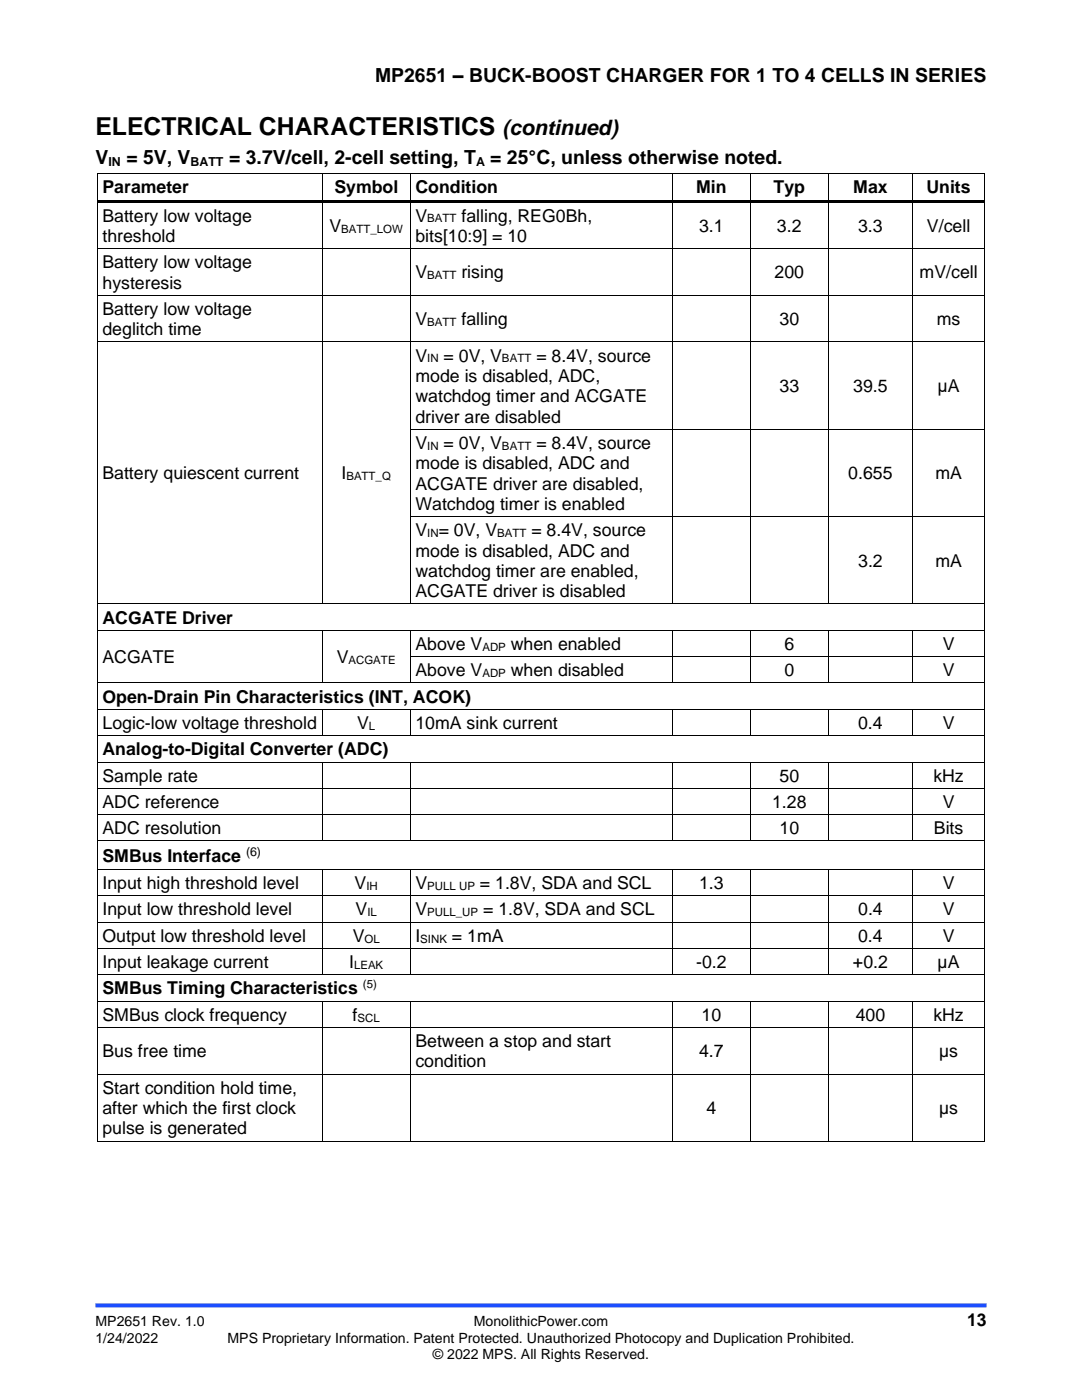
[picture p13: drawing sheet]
<svg xmlns="http://www.w3.org/2000/svg" width="216mm" height="279mm" viewBox="0 0 216 279" stroke-linecap="round" stroke-linejoin="round" font-family="sans-serif">
<defs><g id="words">
<text font-size="4.9" x="19" y="27">ELECTRICAL CHARACTERISTICS</text>
<text font-size="4.2" x="100.3" y="27">(continued)</text>
<g font-size="3.9">
<text x="74.8" y="16.3">MP2651 – BUCK-BOOST CHARGER FOR 1 TO 4 CELLS IN SERIES</text>
<text x="19" y="32.7">V</text>
<text x="25.2" y="32.7">= 5V, V</text>
<text x="45.7" y="32.7">= 3.7V/cell, 2-cell setting, T</text>
<text x="97.8" y="32.7">= 25°C, unless otherwise noted.</text>
</g>
<g font-size="3.5">
<text x="20.4" y="38.6">Parameter</text>
<text x="66.7" y="38.6">Symbol</text>
<text x="82.9" y="38.6">Condition</text>
<text x="138.9" y="38.6">Min</text>
<text x="154.4" y="38.6">Typ</text>
<text x="170.3" y="38.6">Max</text>
<text x="184.9" y="38.6">Units</text>
<text x="20.4" y="44.2">Battery low voltage</text>
<text x="65.7" y="46.3">V</text>
<text x="82.9" y="44.2">V</text>
<text x="92.1" y="44.2">falling, REG0Bh,</text>
<text x="139.5" y="46.3">3.1</text>
<text x="155" y="46.3">3.2</text>
<text x="171.2" y="46.3">3.3</text>
<text x="185" y="46.3">V/cell</text>
<text x="20.4" y="48.3">threshold</text>
<text x="20.4" y="53.5">Battery low voltage</text>
<text x="82.9" y="48.3">bits[10:9] = 10</text>
<text x="20.4" y="57.6">hysteresis</text>
<text x="82.9" y="55.6">V</text>
<text x="92.1" y="55.6">rising</text>
<text x="154.6" y="55.6">200</text>
<text x="183.5" y="55.6">mV/cell</text>
<text x="20.4" y="62.9">Battery low voltage</text>
<text x="82.9" y="64.9">V</text>
<text x="92.1" y="64.9">falling</text>
<text x="155.5" y="64.9">30</text>
<text x="186.9" y="64.9">ms</text>
<text x="20.4" y="66.9">deglitch time</text>
<text x="82.9" y="72.2">V</text>
<text x="82.9" y="76.2">mode is disabled, ADC,</text>
<text x="88.5" y="72.2">= 0V, V</text>
<text x="107" y="72.2">= 8.4V, source</text>
<text x="82.9" y="80.3">watchdog timer and ACGATE</text>
<text x="155.5" y="78.2">33</text>
<text x="170.3" y="78.2">39.5</text>
<text x="187.1" y="78.2">μA</text>
<text x="82.9" y="84.3">driver are disabled</text>
<text x="82.9" y="89.6">V</text>
<text x="88.5" y="89.6">= 0V, V</text>
<text x="107" y="89.6">= 8.4V, source</text>
<text x="20.4" y="95.7">Battery quiescent current</text>
<text x="68.1" y="95.7">I</text>
<text x="82.9" y="93.6">mode is disabled, ADC and</text>
<text x="169.3" y="95.7">0.655</text>
<text x="186.6" y="95.7">mA</text>
<text x="82.9" y="97.7">ACGATE driver are disabled,</text>
<text x="82.9" y="101.8">Watchdog timer is enabled</text>
<text x="82.9" y="107">V = 0V, V</text>
<text x="106" y="107">= 8.4V, source</text>
<text x="82.9" y="111.1">mode is disabled, ADC and</text>
<text x="171.2" y="113.1">3.2</text>
<text x="186.6" y="113.1">mA</text>
<text x="82.9" y="115.1">watchdog timer are enabled,</text>
<text x="82.9" y="119.2">ACGATE driver is disabled</text>
<text x="20.4" y="124.4">ACGATE Driver</text>
<text x="82.9" y="129.7">Above V</text>
<text x="101.9" y="129.7">when enabled</text>
<text x="156.5" y="129.7">6</text>
<text x="188.1" y="129.7">V</text>
<text x="20.4" y="132.3">ACGATE</text>
<text x="67.2" y="132.3">V</text>
<text x="82.9" y="134.9">Above V</text>
<text x="101.9" y="134.9">when disabled</text>
<text x="156.5" y="134.9">0</text>
<text x="188.1" y="134.9">V</text>
<text x="20.4" y="140.2">Open-Drain Pin Characteristics (INT, ACOK)</text>
<text x="20.4" y="145.5">Logic-low voltage threshold</text>
<text x="71.3" y="145.5">V</text>
<text x="82.9" y="145.5">10mA sink current</text>
<text x="171.2" y="145.5">0.4</text>
<text x="188.1" y="145.5">V</text>
<text x="20.4" y="150.7">Analog-to-Digital Converter (ADC)</text>
<text x="20.4" y="156">Sample rate</text>
<text x="155.5" y="156">50</text>
<text x="186.2" y="156">kHz</text>
<text x="20.4" y="161.2">ADC reference</text>
<text x="154.1" y="161.2">1.28</text>
<text x="188.1" y="161.2">V</text>
<text x="20.4" y="166.5">ADC resolution</text>
<text x="155.5" y="166.5">10</text>
<text x="186.3" y="166.5">Bits</text>
<text x="20.4" y="172.1">SMBus Interface</text>
<text x="20.4" y="177.4">Input high threshold level</text>
<text x="70.8" y="177.4">V</text>
<text x="82.9" y="177.4">V</text>
<text x="95.8" y="177.4">= 1.8V, SDA and SCL</text>
<text x="139.5" y="177.4">1.3</text>
<text x="188.1" y="177.4">V</text>
<text x="20.4" y="182.7">Input low threshold level</text>
<text x="71" y="182.7">V</text>
<text x="82.9" y="182.7">V</text>
<text x="96.4" y="182.7">= 1.8V, SDA and SCL</text>
<text x="171.2" y="182.7">0.4</text>
<text x="188.1" y="182.7">V</text>
<text x="20.4" y="187.9">Output low threshold level</text>
<text x="70.4" y="187.9">V</text>
<text x="82.9" y="187.9">I</text>
<text x="90.2" y="187.9">= 1mA</text>
<text x="171.2" y="187.9">0.4</text>
<text x="188.1" y="187.9">V</text>
<text x="20.4" y="193.2">Input leakage current</text>
<text x="69.7" y="193.2">I</text>
<text x="138.9" y="193.2">-0.2</text>
<text x="170.2" y="193.2">+0.2</text>
<text x="187.1" y="193.2">µA</text>
<text x="20.4" y="198.4">SMBus Timing Characteristics</text>
<text x="20.4" y="203.7">SMBus clock frequency</text>
<text x="70.4" y="203.7">f</text>
<text x="140" y="203.7">10</text>
<text x="170.7" y="203.7">400</text>
<text x="186.2" y="203.7">kHz</text>
<text x="82.9" y="209">Between a stop and start</text>
<text x="20.4" y="211">Bus free time</text>
<text x="82.9" y="213">condition</text>
<text x="139.5" y="211">4.7</text>
<text x="187.4" y="211">µs</text>
<text x="20.4" y="218.3">Start condition hold time,</text>
<text x="20.4" y="222.3">after which the first clock</text>
<text x="20.4" y="226.4">pulse is generated</text>
<text x="141" y="222.3">4</text>
<text x="187.4" y="222.3">µs</text>
<text x="193" y="264.6">13</text>
</g>
<g font-size="2.8">
<text x="19" y="264.6">MP2651 Rev. 1.0</text>
<text x="19" y="267.9">1/24/2022</text>
<text x="45.4" y="267.9">MPS Proprietary Information. Patent Protected. Unauthorized Photocopy and Duplication Prohibited.</text>
<text x="94.6" y="264.6">MonolithicPower.com</text>
<text x="86.4" y="271.2">© 2022 MPS. All Rights Reserved.</text>
</g>
<g font-size="2.5">
<text x="21.6" y="33.1">IN</text>
<text x="38" y="33.1">BATT</text>
<text x="95" y="33.1">A</text>
<text x="49.1" y="170.9">(6)</text>
</g>
<g font-size="2.3">
<text x="68.1" y="46.4">BATT_LOW</text>
<text x="85.2" y="44.4">BATT</text>
<text x="85.2" y="55.7">BATT</text>
<text x="85.2" y="65.1">BATT</text>
<text x="85.2" y="72.3">IN</text>
<text x="100.2" y="72.3">BATT</text>
<text x="85.2" y="89.8">IN</text>
<text x="100.2" y="89.8">BATT</text>
<text x="69.1" y="95.8">BATT_Q</text>
<text x="85.2" y="107.2">IN</text>
<text x="99.2" y="107.2">BATT</text>
<text x="96.3" y="129.9">ADP</text>
<text x="69.5" y="132.5">ACGATE</text>
<text x="96.3" y="135.1">ADP</text>
<text x="73.6" y="145.6">L</text>
<text x="73.1" y="177.6">IH</text>
<text x="85.2" y="177.6">PULL UP</text>
<text x="73.3" y="182.8">IL</text>
<text x="85.2" y="182.8">PULL_UP</text>
<text x="72.7" y="188.1">OL</text>
<text x="83.9" y="188.1">SINK</text>
<text x="70.6" y="193.4">LEAK</text>
<text x="72.4" y="197.2">(5)</text>
<text x="71.3" y="203.9">SCL</text>
</g>
</g></defs>
<path d="M19 260.5h177.8" fill="none" stroke="#1c4eff" stroke-width=".79" stroke-linecap="butt"/>
<g fill="#000">
<path d="M19.3 34.6h.2v.7h-.2z" fill-rule="evenodd"/>
<path d="M19.3 34.6h.2v.2h-.2z" fill-rule="evenodd"/>
<path d="M64.2 34.8h.2v.5h-.2z" fill-rule="evenodd"/>
<path d="M64.2 34.6h.2v.2h-.2z" fill-rule="evenodd"/>
<path d="M81.8 34.8h.2v.5h-.2z" fill-rule="evenodd"/>
<path d="M81.8 34.6h.2v.2h-.2z" fill-rule="evenodd"/>
<path d="M134.1 34.8h.2v.5h-.2z" fill-rule="evenodd"/>
<path d="M134.1 34.6h.2v.2h-.2z" fill-rule="evenodd"/>
<path d="M149.6 34.8h.2v.5h-.2z" fill-rule="evenodd"/>
<path d="M149.6 34.6h.2v.2h-.2z" fill-rule="evenodd"/>
<path d="M165.2 34.8h.2v.5h-.2z" fill-rule="evenodd"/>
<path d="M165.2 34.6h.2v.2h-.2z" fill-rule="evenodd"/>
<path d="M182 34.8h.2v.5h-.2z" fill-rule="evenodd"/>
<path d="M182 34.6h.2v.2h-.2z" fill-rule="evenodd"/>
<path d="M196.4 34.6h.2v.7h-.2z" fill-rule="evenodd"/>
<path d="M196.4 34.6h.2v.2h-.2z" fill-rule="evenodd"/>
<path d="M19.3 39.9h.2v1h-.2z" fill-rule="evenodd"/>
<path d="M19.3 49.5h.2v.7h-.2z" fill-rule="evenodd"/>
<path d="M19.3 58.9h.2v.6h-.2z" fill-rule="evenodd"/>
<path d="M19.5 39.9h44.7v.5h-44.7z" fill-rule="evenodd"/>
<path d="M64.2 40.4h.2v.5h-.2z" fill-rule="evenodd"/>
<path d="M64.2 39.9h.6v.5h-.6z" fill-rule="evenodd"/>
<path d="M64.2 49.5h.2v.7h-.2z" fill-rule="evenodd"/>
<path d="M64.2 58.9h.2v.6h-.2z" fill-rule="evenodd"/>
<path d="M64.8 39.9h17v.5h-17z" fill-rule="evenodd"/>
<path d="M81.8 40.4h.2v.5h-.2z" fill-rule="evenodd"/>
<path d="M81.8 39.9h.5v.5h-.5z" fill-rule="evenodd"/>
<path d="M81.8 49.5h.2v.7h-.2z" fill-rule="evenodd"/>
<path d="M81.8 58.9h.2v.6h-.2z" fill-rule="evenodd"/>
<path d="M82.3 39.9h51.8v.5h-51.8z" fill-rule="evenodd"/>
<path d="M134.1 40.4h.2v.5h-.2z" fill-rule="evenodd"/>
<path d="M134.1 39.9h.5v.5h-.5z" fill-rule="evenodd"/>
<path d="M134.1 49.5h.2v.7h-.2z" fill-rule="evenodd"/>
<path d="M134.1 58.9h.2v.6h-.2z" fill-rule="evenodd"/>
<path d="M134.6 39.9h15v.5h-15z" fill-rule="evenodd"/>
<path d="M149.6 40.4h.2v.5h-.2z" fill-rule="evenodd"/>
<path d="M149.6 39.9h.5v.5h-.5z" fill-rule="evenodd"/>
<path d="M149.6 49.5h.2v.7h-.2z" fill-rule="evenodd"/>
<path d="M149.6 58.9h.2v.6h-.2z" fill-rule="evenodd"/>
<path d="M150.1 39.9h15.1v.5h-15.1z" fill-rule="evenodd"/>
<path d="M165.2 40.4h.2v.5h-.2z" fill-rule="evenodd"/>
<path d="M165.2 39.9h.5v.5h-.5z" fill-rule="evenodd"/>
<path d="M165.2 49.5h.2v.7h-.2z" fill-rule="evenodd"/>
<path d="M165.2 58.9h.2v.6h-.2z" fill-rule="evenodd"/>
<path d="M165.7 39.9h16.3v.5h-16.3z" fill-rule="evenodd"/>
<path d="M182 40.4h.2v.5h-.2z" fill-rule="evenodd"/>
<path d="M182 39.9h.5v.5h-.5z" fill-rule="evenodd"/>
<path d="M182 49.5h.2v.7h-.2z" fill-rule="evenodd"/>
<path d="M182 58.9h.2v.6h-.2z" fill-rule="evenodd"/>
<path d="M182.5 39.9h13.9v.5h-13.9z" fill-rule="evenodd"/>
<path d="M196.4 39.9h.2v1h-.2z" fill-rule="evenodd"/>
<path d="M196.4 49.5h.2v.7h-.2z" fill-rule="evenodd"/>
<path d="M196.4 58.9h.2v.6h-.2z" fill-rule="evenodd"/>
<path d="M19.3 68.2h.2v.7h-.2z" fill-rule="evenodd"/>
<path d="M64.2 68.2h.2v.7h-.2z" fill-rule="evenodd"/>
<path d="M81.8 68.2h.2v.7h-.2z" fill-rule="evenodd"/>
<path d="M134.1 68.2h.2v.7h-.2z" fill-rule="evenodd"/>
<path d="M149.6 68.2h.2v.7h-.2z" fill-rule="evenodd"/>
<path d="M165.2 68.2h.2v.7h-.2z" fill-rule="evenodd"/>
<path d="M182 68.2h.2v.7h-.2z" fill-rule="evenodd"/>
<path d="M196.4 68.2h.2v.7h-.2z" fill-rule="evenodd"/>
<path d="M19.3 85.6h.2v.7h-.2z" fill-rule="evenodd"/>
<path d="M64.2 85.6h.2v.7h-.2z" fill-rule="evenodd"/>
<path d="M81.8 85.6h.2v.7h-.2z" fill-rule="evenodd"/>
<path d="M134.1 85.6h.2v.7h-.2z" fill-rule="evenodd"/>
<path d="M149.6 85.6h.2v.7h-.2z" fill-rule="evenodd"/>
<path d="M165.2 85.6h.2v.7h-.2z" fill-rule="evenodd"/>
<path d="M182 85.6h.2v.7h-.2z" fill-rule="evenodd"/>
<path d="M196.4 85.6h.2v.7h-.2z" fill-rule="evenodd"/>
<path d="M19.3 103h.2v.7h-.2z" fill-rule="evenodd"/>
<path d="M64.2 103h.2v.7h-.2z" fill-rule="evenodd"/>
<path d="M81.8 103h.2v.7h-.2z" fill-rule="evenodd"/>
<path d="M134.1 103h.2v.7h-.2z" fill-rule="evenodd"/>
<path d="M149.6 103h.2v.7h-.2z" fill-rule="evenodd"/>
<path d="M165.2 103h.2v.7h-.2z" fill-rule="evenodd"/>
<path d="M182 103h.2v.7h-.2z" fill-rule="evenodd"/>
<path d="M196.4 103h.2v.7h-.2z" fill-rule="evenodd"/>
<path d="M19.3 120.4h.2v.7h-.2z" fill-rule="evenodd"/>
<path d="M19.3 125.7h.2v.7h-.2z" fill-rule="evenodd"/>
<path d="M19.3 130.9h.2v.7h-.2z" fill-rule="evenodd"/>
<path d="M19.3 136.2h.2v.7h-.2z" fill-rule="evenodd"/>
<path d="M64.2 120.4h.2v.2h-.2z" fill-rule="evenodd"/>
<path d="M64.2 125.9h.2v.5h-.2z" fill-rule="evenodd"/>
<path d="M64.2 125.7h.2v.2h-.2z" fill-rule="evenodd"/>
<path d="M64.2 130.9h.2v.7h-.2z" fill-rule="evenodd"/>
<path d="M64.2 136.2h.2v.2h-.2z" fill-rule="evenodd"/>
<path d="M81.8 120.4h.2v.2h-.2z" fill-rule="evenodd"/>
<path d="M81.8 125.9h.2v.5h-.2z" fill-rule="evenodd"/>
<path d="M81.8 125.7h.2v.2h-.2z" fill-rule="evenodd"/>
<path d="M81.8 130.9h.2v.7h-.2z" fill-rule="evenodd"/>
<path d="M81.8 136.2h.2v.2h-.2z" fill-rule="evenodd"/>
<path d="M134.1 120.4h.2v.2h-.2z" fill-rule="evenodd"/>
<path d="M134.1 125.9h.2v.5h-.2z" fill-rule="evenodd"/>
<path d="M134.1 125.7h.2v.2h-.2z" fill-rule="evenodd"/>
<path d="M134.1 130.9h.2v.7h-.2z" fill-rule="evenodd"/>
<path d="M134.1 136.2h.2v.2h-.2z" fill-rule="evenodd"/>
<path d="M149.6 120.4h.2v.2h-.2z" fill-rule="evenodd"/>
<path d="M149.6 125.9h.2v.5h-.2z" fill-rule="evenodd"/>
<path d="M149.6 125.7h.2v.2h-.2z" fill-rule="evenodd"/>
<path d="M149.6 130.9h.2v.7h-.2z" fill-rule="evenodd"/>
<path d="M149.6 136.2h.2v.2h-.2z" fill-rule="evenodd"/>
<path d="M165.2 120.4h.2v.2h-.2z" fill-rule="evenodd"/>
<path d="M165.2 125.9h.2v.5h-.2z" fill-rule="evenodd"/>
<path d="M165.2 125.7h.2v.2h-.2z" fill-rule="evenodd"/>
<path d="M165.2 130.9h.2v.7h-.2z" fill-rule="evenodd"/>
<path d="M165.2 136.2h.2v.2h-.2z" fill-rule="evenodd"/>
<path d="M182 120.4h.2v.2h-.2z" fill-rule="evenodd"/>
<path d="M182 125.9h.2v.5h-.2z" fill-rule="evenodd"/>
<path d="M182 125.7h.2v.2h-.2z" fill-rule="evenodd"/>
<path d="M182 130.9h.2v.7h-.2z" fill-rule="evenodd"/>
<path d="M182 136.2h.2v.2h-.2z" fill-rule="evenodd"/>
<path d="M196.4 120.4h.2v.7h-.2z" fill-rule="evenodd"/>
<path d="M196.4 125.7h.2v.7h-.2z" fill-rule="evenodd"/>
<path d="M196.4 130.9h.2v.7h-.2z" fill-rule="evenodd"/>
<path d="M196.4 136.2h.2v.7h-.2z" fill-rule="evenodd"/>
<path d="M19.3 141.5h.2v.7h-.2z" fill-rule="evenodd"/>
<path d="M19.3 146.7h.2v.7h-.2z" fill-rule="evenodd"/>
<path d="M19.3 152h.2v.7h-.2z" fill-rule="evenodd"/>
<path d="M19.3 157.2h.2v.7h-.2z" fill-rule="evenodd"/>
<path d="M64.2 141.6h.2v.6h-.2z" fill-rule="evenodd"/>
<path d="M64.2 141.5h.2v.1h-.2z" fill-rule="evenodd"/>
<path d="M64.2 146.7h.2v.2h-.2z" fill-rule="evenodd"/>
<path d="M64.2 152.2h.2v.5h-.2z" fill-rule="evenodd"/>
<path d="M64.2 152h.2v.2h-.2z" fill-rule="evenodd"/>
<path d="M64.2 157.2h.2v.7h-.2z" fill-rule="evenodd"/>
<path d="M81.8 141.6h.2v.6h-.2z" fill-rule="evenodd"/>
<path d="M81.8 141.5h.2v.1h-.2z" fill-rule="evenodd"/>
<path d="M81.8 146.7h.2v.2h-.2z" fill-rule="evenodd"/>
<path d="M81.8 152.2h.2v.5h-.2z" fill-rule="evenodd"/>
<path d="M81.8 152h.2v.2h-.2z" fill-rule="evenodd"/>
<path d="M81.8 157.2h.2v.7h-.2z" fill-rule="evenodd"/>
<path d="M134.1 141.6h.2v.6h-.2z" fill-rule="evenodd"/>
<path d="M134.1 141.5h.2v.1h-.2z" fill-rule="evenodd"/>
<path d="M134.1 146.7h.2v.2h-.2z" fill-rule="evenodd"/>
<path d="M134.1 152.2h.2v.5h-.2z" fill-rule="evenodd"/>
<path d="M134.1 152h.2v.2h-.2z" fill-rule="evenodd"/>
<path d="M134.1 157.2h.2v.7h-.2z" fill-rule="evenodd"/>
<path d="M149.6 141.6h.2v.6h-.2z" fill-rule="evenodd"/>
<path d="M149.6 141.5h.2v.1h-.2z" fill-rule="evenodd"/>
<path d="M149.6 146.7h.2v.2h-.2z" fill-rule="evenodd"/>
<path d="M149.6 152.2h.2v.5h-.2z" fill-rule="evenodd"/>
<path d="M149.6 152h.2v.2h-.2z" fill-rule="evenodd"/>
<path d="M149.6 157.2h.2v.7h-.2z" fill-rule="evenodd"/>
<path d="M165.2 141.6h.2v.6h-.2z" fill-rule="evenodd"/>
<path d="M165.2 141.5h.2v.1h-.2z" fill-rule="evenodd"/>
<path d="M165.2 146.7h.2v.2h-.2z" fill-rule="evenodd"/>
<path d="M165.2 152.2h.2v.5h-.2z" fill-rule="evenodd"/>
<path d="M165.2 152h.2v.2h-.2z" fill-rule="evenodd"/>
<path d="M165.2 157.2h.2v.7h-.2z" fill-rule="evenodd"/>
<path d="M182 141.6h.2v.6h-.2z" fill-rule="evenodd"/>
<path d="M182 141.5h.2v.1h-.2z" fill-rule="evenodd"/>
<path d="M182 146.7h.2v.2h-.2z" fill-rule="evenodd"/>
<path d="M182 152.2h.2v.5h-.2z" fill-rule="evenodd"/>
<path d="M182 152h.2v.2h-.2z" fill-rule="evenodd"/>
<path d="M182 157.2h.2v.7h-.2z" fill-rule="evenodd"/>
<path d="M196.4 141.5h.2v.7h-.2z" fill-rule="evenodd"/>
<path d="M196.4 146.7h.2v.7h-.2z" fill-rule="evenodd"/>
<path d="M196.4 152h.2v.7h-.2z" fill-rule="evenodd"/>
<path d="M196.4 157.2h.2v.7h-.2z" fill-rule="evenodd"/>
<path d="M19.3 162.5h.2v.7h-.2z" fill-rule="evenodd"/>
<path d="M19.3 167.7h.2v.7h-.2z" fill-rule="evenodd"/>
<path d="M19.3 173.4h.2v.7h-.2z" fill-rule="evenodd"/>
<path d="M19.3 178.7h.2v.7h-.2z" fill-rule="evenodd"/>
<path d="M64.2 162.5h.2v.7h-.2z" fill-rule="evenodd"/>
<path d="M64.2 167.7h.2v.2h-.2z" fill-rule="evenodd"/>
<path d="M64.2 173.6h.2v.5h-.2z" fill-rule="evenodd"/>
<path d="M64.2 173.4h.2v.2h-.2z" fill-rule="evenodd"/>
<path d="M64.2 178.7h.2v.7h-.2z" fill-rule="evenodd"/>
<path d="M81.8 162.5h.2v.7h-.2z" fill-rule="evenodd"/>
<path d="M81.8 167.7h.2v.2h-.2z" fill-rule="evenodd"/>
<path d="M81.8 173.6h.2v.5h-.2z" fill-rule="evenodd"/>
<path d="M81.8 173.4h.2v.2h-.2z" fill-rule="evenodd"/>
<path d="M81.8 178.7h.2v.7h-.2z" fill-rule="evenodd"/>
<path d="M134.1 162.5h.2v.7h-.2z" fill-rule="evenodd"/>
<path d="M134.1 167.7h.2v.2h-.2z" fill-rule="evenodd"/>
<path d="M134.1 173.6h.2v.5h-.2z" fill-rule="evenodd"/>
<path d="M134.1 173.4h.2v.2h-.2z" fill-rule="evenodd"/>
<path d="M134.1 178.7h.2v.7h-.2z" fill-rule="evenodd"/>
<path d="M149.6 162.5h.2v.7h-.2z" fill-rule="evenodd"/>
<path d="M149.6 167.7h.2v.2h-.2z" fill-rule="evenodd"/>
<path d="M149.6 173.6h.2v.5h-.2z" fill-rule="evenodd"/>
<path d="M149.6 173.4h.2v.2h-.2z" fill-rule="evenodd"/>
<path d="M149.6 178.7h.2v.7h-.2z" fill-rule="evenodd"/>
<path d="M165.2 162.5h.2v.7h-.2z" fill-rule="evenodd"/>
<path d="M165.2 167.7h.2v.2h-.2z" fill-rule="evenodd"/>
<path d="M165.2 173.6h.2v.5h-.2z" fill-rule="evenodd"/>
<path d="M165.2 173.4h.2v.2h-.2z" fill-rule="evenodd"/>
<path d="M165.2 178.7h.2v.7h-.2z" fill-rule="evenodd"/>
<path d="M182 162.5h.2v.7h-.2z" fill-rule="evenodd"/>
<path d="M182 167.7h.2v.2h-.2z" fill-rule="evenodd"/>
<path d="M182 173.6h.2v.5h-.2z" fill-rule="evenodd"/>
<path d="M182 173.4h.2v.2h-.2z" fill-rule="evenodd"/>
<path d="M182 178.7h.2v.7h-.2z" fill-rule="evenodd"/>
<path d="M196.4 162.5h.2v.7h-.2z" fill-rule="evenodd"/>
<path d="M196.4 167.7h.2v.7h-.2z" fill-rule="evenodd"/>
<path d="M196.4 173.4h.2v.7h-.2z" fill-rule="evenodd"/>
<path d="M196.4 178.7h.2v.7h-.2z" fill-rule="evenodd"/>
<path d="M19.3 183.9h.2v.7h-.2z" fill-rule="evenodd"/>
<path d="M19.3 189.2h.2v.7h-.2z" fill-rule="evenodd"/>
<path d="M19.3 194.4h.2v.7h-.2z" fill-rule="evenodd"/>
<path d="M64.2 183.9h.2v.7h-.2z" fill-rule="evenodd"/>
<path d="M64.2 189.2h.2v.7h-.2z" fill-rule="evenodd"/>
<path d="M64.2 194.4h.2v.2h-.2z" fill-rule="evenodd"/>
<path d="M64.2 199.7h.2v.2h-.2z" fill-rule="evenodd"/>
<path d="M81.8 183.9h.2v.7h-.2z" fill-rule="evenodd"/>
<path d="M81.8 189.2h.2v.7h-.2z" fill-rule="evenodd"/>
<path d="M81.8 194.4h.2v.2h-.2z" fill-rule="evenodd"/>
<path d="M81.8 199.7h.2v.2h-.2z" fill-rule="evenodd"/>
<path d="M134.1 183.9h.2v.7h-.2z" fill-rule="evenodd"/>
<path d="M134.1 189.2h.2v.7h-.2z" fill-rule="evenodd"/>
<path d="M134.1 194.4h.2v.2h-.2z" fill-rule="evenodd"/>
<path d="M134.1 199.7h.2v.2h-.2z" fill-rule="evenodd"/>
<path d="M149.6 183.9h.2v.7h-.2z" fill-rule="evenodd"/>
<path d="M149.6 189.2h.2v.7h-.2z" fill-rule="evenodd"/>
<path d="M149.6 194.4h.2v.2h-.2z" fill-rule="evenodd"/>
<path d="M149.6 199.7h.2v.2h-.2z" fill-rule="evenodd"/>
<path d="M165.2 183.9h.2v.7h-.2z" fill-rule="evenodd"/>
<path d="M165.2 189.2h.2v.7h-.2z" fill-rule="evenodd"/>
<path d="M165.2 194.4h.2v.2h-.2z" fill-rule="evenodd"/>
<path d="M165.2 199.7h.2v.2h-.2z" fill-rule="evenodd"/>
<path d="M182 183.9h.2v.7h-.2z" fill-rule="evenodd"/>
<path d="M182 189.2h.2v.7h-.2z" fill-rule="evenodd"/>
<path d="M182 194.4h.2v.2h-.2z" fill-rule="evenodd"/>
<path d="M182 199.7h.2v.2h-.2z" fill-rule="evenodd"/>
<path d="M196.4 183.9h.2v.7h-.2z" fill-rule="evenodd"/>
<path d="M196.4 189.2h.2v.7h-.2z" fill-rule="evenodd"/>
<path d="M196.4 194.4h.2v.7h-.2z" fill-rule="evenodd"/>
<path d="M19.3 199.7h.2v.7h-.2z" fill-rule="evenodd"/>
<path d="M19.3 204.9h.2v.7h-.2z" fill-rule="evenodd"/>
<path d="M19.3 214.3h.2v.7h-.2z" fill-rule="evenodd"/>
<path d="M64.2 199.9h.2v.5h-.2z" fill-rule="evenodd"/>
<path d="M64.2 204.9h.2v.7h-.2z" fill-rule="evenodd"/>
<path d="M64.2 214.3h.2v.7h-.2z" fill-rule="evenodd"/>
<path d="M81.8 199.9h.2v.5h-.2z" fill-rule="evenodd"/>
<path d="M81.8 204.9h.2v.7h-.2z" fill-rule="evenodd"/>
<path d="M81.8 214.3h.2v.7h-.2z" fill-rule="evenodd"/>
<path d="M134.1 199.9h.2v.5h-.2z" fill-rule="evenodd"/>
<path d="M134.1 204.9h.2v.7h-.2z" fill-rule="evenodd"/>
<path d="M134.1 214.3h.2v.7h-.2z" fill-rule="evenodd"/>
<path d="M149.6 199.9h.2v.5h-.2z" fill-rule="evenodd"/>
<path d="M149.6 204.9h.2v.7h-.2z" fill-rule="evenodd"/>
<path d="M149.6 214.3h.2v.7h-.2z" fill-rule="evenodd"/>
<path d="M165.2 199.9h.2v.5h-.2z" fill-rule="evenodd"/>
<path d="M165.2 204.9h.2v.7h-.2z" fill-rule="evenodd"/>
<path d="M165.2 214.3h.2v.7h-.2z" fill-rule="evenodd"/>
<path d="M182 199.9h.2v.5h-.2z" fill-rule="evenodd"/>
<path d="M182 204.9h.2v.7h-.2z" fill-rule="evenodd"/>
<path d="M182 214.3h.2v.7h-.2z" fill-rule="evenodd"/>
<path d="M196.4 199.7h.2v.7h-.2z" fill-rule="evenodd"/>
<path d="M196.4 204.9h.2v.7h-.2z" fill-rule="evenodd"/>
<path d="M196.4 214.3h.2v.7h-.2z" fill-rule="evenodd"/>
<path d="M19.3 227.6h.2v.2h-.2z" fill-rule="evenodd"/>
<path d="M19.3 227.6h.2v.2h-.2z" fill-rule="evenodd"/>
<path d="M64.2 227.6h.2v.2h-.2z" fill-rule="evenodd"/>
<path d="M81.8 227.6h.2v.2h-.2z" fill-rule="evenodd"/>
<path d="M134.1 227.6h.2v.2h-.2z" fill-rule="evenodd"/>
<path d="M149.6 227.6h.2v.2h-.2z" fill-rule="evenodd"/>
<path d="M165.2 227.6h.2v.2h-.2z" fill-rule="evenodd"/>
<path d="M182 227.6h.2v.2h-.2z" fill-rule="evenodd"/>
<path d="M196.4 227.6h.2v.2h-.2z" fill-rule="evenodd"/>
<path d="M196.4 227.6h.2v.2h-.2z" fill-rule="evenodd"/>
</g>
<g fill="none" stroke="#000" stroke-width=".2">
<path d="M19.4 35.3v4.6M19.5 34.7h44.7M64.3 35.3v4.6M64.4 34.7h17.4M81.9 35.3v4.6M82 34.7h52.1M134.2 35.3v4.6M134.3 34.7h15.3M149.7 35.3v4.6M149.8 34.7h15.4M165.3 35.3v4.6M165.4 34.7h16.6"/>
<path d="M182.1 35.3v4.6M182.2 34.7h14.2M196.5 35.3v4.6M19.4 40.9v8.6M19.4 50.2v8.7M19.4 59.5v8.7M19.5 49.6h44.7M19.5 58.9h44.7M64.3 40.9v8.6M64.3 50.2v8.7M64.3 59.5v8.7M64.4 49.6h17.4"/>
<path d="M64.4 58.9h17.4M81.9 40.9v8.6M81.9 50.2v8.7M81.9 59.5v8.7M82 49.6h52.1M82 58.9h52.1M134.2 40.9v8.6M134.2 50.2v8.7M134.2 59.5v8.7M134.3 49.6h15.3M134.3 58.9h15.3M149.7 40.9v8.6"/>
<path d="M149.7 50.2v8.7M149.7 59.5v8.7M149.8 49.6h15.4M149.8 58.9h15.4M165.3 40.9v8.6M165.3 50.2v8.7M165.3 59.5v8.7M165.4 49.6h16.6M165.4 58.9h16.6M182.1 40.9v8.6M182.1 50.2v8.7M182.1 59.5v8.7"/>
<path d="M182.2 49.6h14.2M182.2 58.9h14.2M196.5 40.9v8.6M196.5 50.2v8.7M196.5 59.5v8.7M19.4 68.9v16.7M19.5 68.2h44.7M64.3 68.9v16.7M64.4 68.2h17.4M81.9 68.9v16.7M82 68.2h52.1M134.2 68.9v16.7"/>
<path d="M134.3 68.2h15.3M149.7 68.9v16.7M149.8 68.2h15.4M165.3 68.9v16.7M165.4 68.2h16.6M182.1 68.9v16.7M182.2 68.2h14.2M196.5 68.9v16.7M19.4 86.3v16.7M64.3 86.3v16.7M81.9 86.3v16.7M82 85.7h52.1"/>
<path d="M134.2 86.3v16.7M134.3 85.7h15.3M149.7 86.3v16.7M149.8 85.7h15.4M165.3 86.3v16.7M165.4 85.7h16.6M182.1 86.3v16.7M182.2 85.7h14.2M196.5 86.3v16.7M19.4 103.7v16.7M64.3 103.7v16.7M81.9 103.7v16.7"/>
<path d="M82 103.1h52.1M134.2 103.7v16.7M134.3 103.1h15.3M149.7 103.7v16.7M149.8 103.1h15.4M165.3 103.7v16.7M165.4 103.1h16.6M182.1 103.7v16.7M182.2 103.1h14.2M196.5 103.7v16.7M19.4 121.1v4.6M19.4 126.4v4.5"/>
<path d="M19.4 131.6v4.6M19.4 136.9v4.6M19.5 120.5h44.7M19.5 125.8h44.7M19.5 136.3h44.7M64.3 126.4v4.5M64.3 131.6v4.6M64.4 120.5h17.4M64.4 125.8h17.4M64.4 136.3h17.4M81.9 126.4v4.5M81.9 131.6v4.6"/>
<path d="M82 120.5h52.1M82 125.8h52.1M82 131h52.1M82 136.3h52.1M134.2 126.4v4.5M134.2 131.6v4.6M134.3 120.5h15.3M134.3 125.8h15.3M134.3 131h15.3M134.3 136.3h15.3M149.7 126.4v4.5M149.7 131.6v4.6"/>
<path d="M149.8 120.5h15.4M149.8 125.8h15.4M149.8 131h15.4M149.8 136.3h15.4M165.3 126.4v4.5M165.3 131.6v4.6M165.4 120.5h16.6M165.4 125.8h16.6M165.4 131h16.6M165.4 136.3h16.6M182.1 126.4v4.5M182.1 131.6v4.6"/>
<path d="M182.2 120.5h14.2M182.2 125.8h14.2M182.2 131h14.2M182.2 136.3h14.2M196.5 121.1v4.6M196.5 126.4v4.5M196.5 131.6v4.6M196.5 136.9v4.6M19.4 142.2v4.5M19.4 147.4v4.6M19.4 152.7v4.5M19.4 157.9v4.6"/>
<path d="M19.5 141.5h44.7M19.5 146.8h44.7M19.5 152.1h44.7M19.5 157.3h44.7M64.3 142.2v4.5M64.3 152.7v4.5M64.3 157.9v4.6M64.4 141.5h17.4M64.4 146.8h17.4M64.4 152.1h17.4M64.4 157.3h17.4M81.9 142.2v4.5"/>
<path d="M81.9 152.7v4.5M81.9 157.9v4.6M82 141.5h52.1M82 146.8h52.1M82 152.1h52.1M82 157.3h52.1M134.2 142.2v4.5M134.2 152.7v4.5M134.2 157.9v4.6M134.3 141.5h15.3M134.3 146.8h15.3M134.3 152.1h15.3"/>
<path d="M134.3 157.3h15.3M149.7 142.2v4.5M149.7 152.7v4.5M149.7 157.9v4.6M149.8 141.5h15.4M149.8 146.8h15.4M149.8 152.1h15.4M149.8 157.3h15.4M165.3 142.2v4.5M165.3 152.7v4.5M165.3 157.9v4.6M165.4 141.5h16.6"/>
<path d="M165.4 146.8h16.6M165.4 152.1h16.6M165.4 157.3h16.6M182.1 142.2v4.5M182.1 152.7v4.5M182.1 157.9v4.6M182.2 141.5h14.2M182.2 146.8h14.2M182.2 152.1h14.2M182.2 157.3h14.2M196.5 142.2v4.5M196.5 147.4v4.6"/>
<path d="M196.5 152.7v4.5M196.5 157.9v4.6M19.4 163.2v4.5M19.4 168.4v5M19.4 174.1v4.6M19.4 179.4v4.5M19.5 162.6h44.7M19.5 167.8h44.7M19.5 173.5h44.7M19.5 178.7h44.7M64.3 163.2v4.5M64.3 174.1v4.6"/>
<path d="M64.3 179.4v4.5M64.4 162.6h17.4M64.4 167.8h17.4M64.4 173.5h17.4M64.4 178.7h17.4M81.9 163.2v4.5M81.9 174.1v4.6M81.9 179.4v4.5M82 162.6h52.1M82 167.8h52.1M82 173.5h52.1M82 178.7h52.1"/>
<path d="M134.2 163.2v4.5M134.2 174.1v4.6M134.2 179.4v4.5M134.3 162.6h15.3M134.3 167.8h15.3M134.3 173.5h15.3M134.3 178.7h15.3M149.7 163.2v4.5M149.7 174.1v4.6M149.7 179.4v4.5M149.8 162.6h15.4M149.8 167.8h15.4"/>
<path d="M149.8 173.5h15.4M149.8 178.7h15.4M165.3 163.2v4.5M165.3 174.1v4.6M165.3 179.4v4.5M165.4 162.6h16.6M165.4 167.8h16.6M165.4 173.5h16.6M165.4 178.7h16.6M182.1 163.2v4.5M182.1 174.1v4.6M182.1 179.4v4.5"/>
<path d="M182.2 162.6h14.2M182.2 167.8h14.2M182.2 173.5h14.2M182.2 178.7h14.2M196.5 163.2v4.5M196.5 168.4v5M196.5 174.1v4.6M196.5 179.4v4.5M19.4 184.6v4.6M19.4 189.9v4.5M19.4 195.1v4.6M19.5 184h44.7"/>
<path d="M19.5 189.3h44.7M19.5 194.5h44.7M19.5 199.8h44.7M64.3 184.6v4.6M64.3 189.9v4.5M64.4 184h17.4M64.4 189.3h17.4M64.4 194.5h17.4M64.4 199.8h17.4M81.9 184.6v4.6M81.9 189.9v4.5M82 184h52.1"/>
<path d="M82 189.3h52.1M82 194.5h52.1M82 199.8h52.1M134.2 184.6v4.6M134.2 189.9v4.5M134.3 184h15.3M134.3 189.3h15.3M134.3 194.5h15.3M134.3 199.8h15.3M149.7 184.6v4.6M149.7 189.9v4.5M149.8 184h15.4"/>
<path d="M149.8 189.3h15.4M149.8 194.5h15.4M149.8 199.8h15.4M165.3 184.6v4.6M165.3 189.9v4.5M165.4 184h16.6M165.4 189.3h16.6M165.4 194.5h16.6M165.4 199.8h16.6M182.1 184.6v4.6M182.1 189.9v4.5M182.2 184h14.2"/>
<path d="M182.2 189.3h14.2M182.2 194.5h14.2M182.2 199.8h14.2M196.5 184.6v4.6M196.5 189.9v4.5M196.5 195.1v4.6M19.4 200.4v4.5M19.4 205.6v8.7M19.4 215v12.6M19.5 205h44.7M19.5 214.3h44.7M64.3 200.4v4.5"/>
<path d="M64.3 205.6v8.7M64.3 215v12.6M64.4 205h17.4M64.4 214.3h17.4M81.9 200.4v4.5M81.9 205.6v8.7M81.9 215v12.6M82 205h52.1M82 214.3h52.1M134.2 200.4v4.5M134.2 205.6v8.7M134.2 215v12.6"/>
<path d="M134.3 205h15.3M134.3 214.3h15.3M149.7 200.4v4.5M149.7 205.6v8.7M149.7 215v12.6M149.8 205h15.4M149.8 214.3h15.4M165.3 200.4v4.5M165.3 205.6v8.7M165.3 215v12.6M165.4 205h16.6M165.4 214.3h16.6"/>
<path d="M182.1 200.4v4.5M182.1 205.6v8.7M182.1 215v12.6M182.2 205h14.2M182.2 214.3h14.2M196.5 200.4v4.5M196.5 205.6v8.7M196.5 215v12.6M19.5 227.7h44.7M64.4 227.7h17.4M82 227.7h52.1M134.3 227.7h15.3"/>
<path d="M149.8 227.7h15.4M165.4 227.7h16.6M182.2 227.7h14.2"/>
</g>
<use href="#words"/>
</svg>
